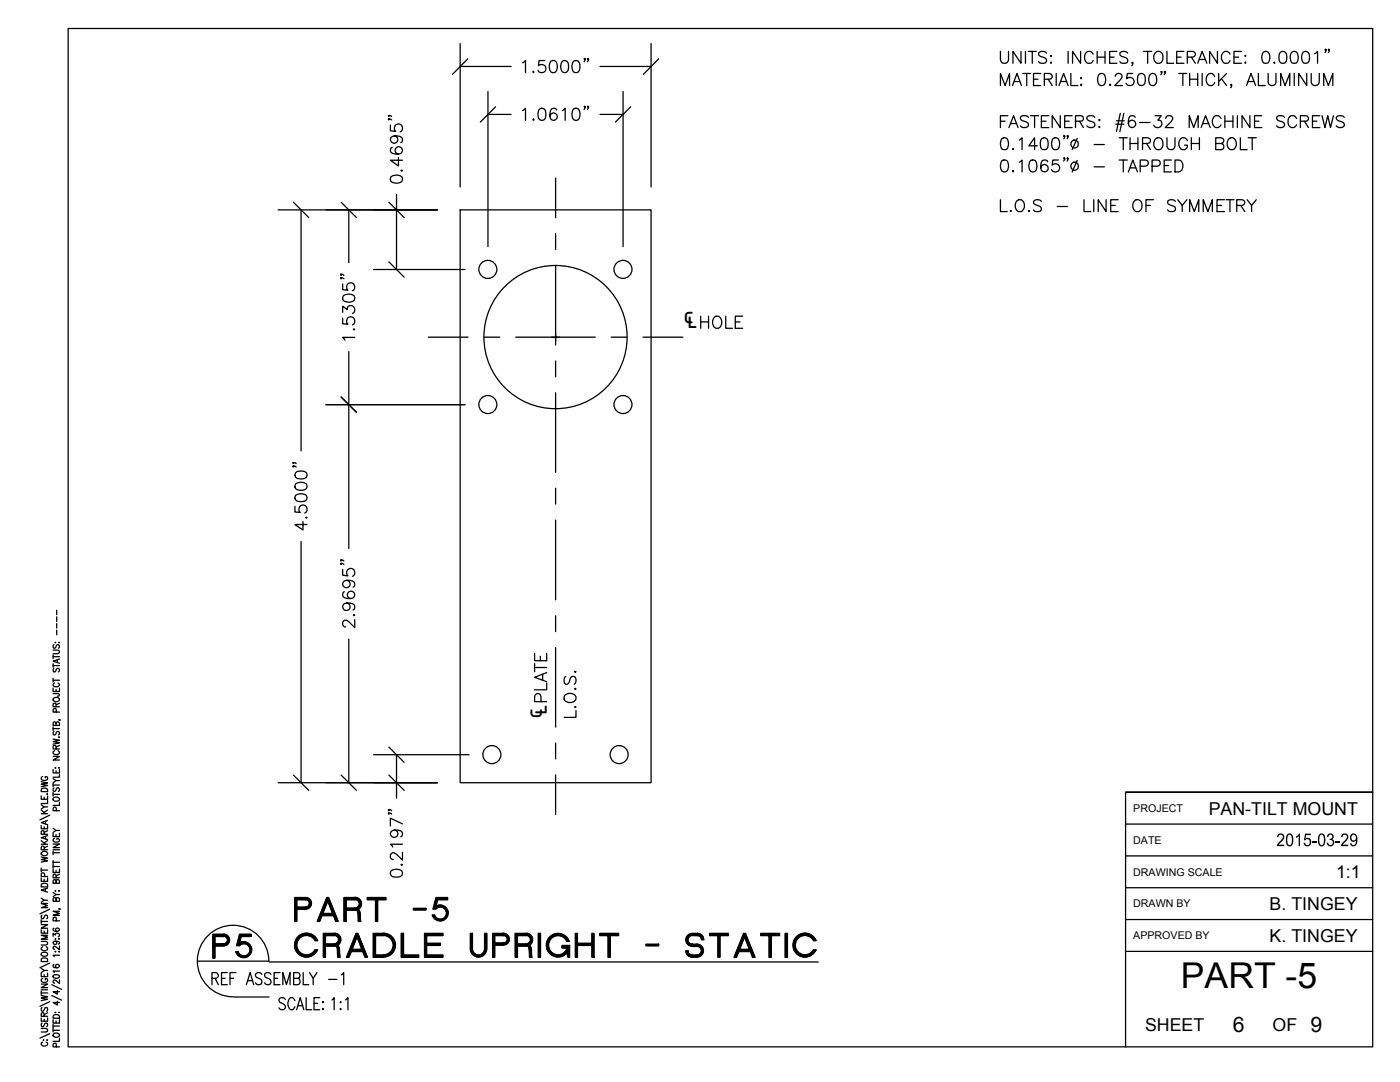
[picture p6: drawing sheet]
<svg xmlns="http://www.w3.org/2000/svg" width="279mm" height="216mm" viewBox="0 0 279 216" stroke-linecap="round" stroke-linejoin="round" font-family="sans-serif">
<defs><g id="words">
<text font-size="7.1" x="235.7" y="197.1">PART -5</text>
<g font-size="5.9">
<text x="136.3" y="65.5">℄</text>
<text x="109.1" y="143.5" transform="rotate(-90 109.1 143.5)">℄</text>
</g>
<g font-size="4.3">
<text x="246" y="206">6</text>
<text x="261.5" y="206">9</text>
</g>
<g font-size="3.5">
<text x="241.2" y="162.5">PAN-TILT MOUNT</text>
<text x="266.6" y="175.2">1:1</text>
<text x="253.4" y="181.6">B. TINGEY</text>
<text x="253.4" y="187.9">K. TINGEY</text>
<text x="228.5" y="205.7">SHEET</text>
<text x="254" y="205.7">OF</text>
</g>
<g font-size="2.1">
<text x="226.2" y="162">PROJECT</text>
<text x="226.2" y="168.4">DATE</text>
<text x="226.2" y="174.7">DRAWING SCALE</text>
<text x="226.2" y="181.1">DRAWN BY</text>
<text x="226.2" y="187.4">APPROVED BY</text>
</g>
</g></defs>
<g fill="none" stroke="#000" stroke-width=".25">
<path d="M13.6 5.7h260.4v203.2h-260.4zM91.8 8.7v28.6M91.8 13.3h10.2M93.4 11.7l-3.1 3.1M97.4 18.3v30.9M104.3 12.5l.6-.4v2.4M106.4 14.2l.2 .2-.2 .1zM108.7 12.1h-1.1l-.1 1a.84 .84 0 0 1 1.2-.1 .84 .84 0 0 1-.1 1.3 .84 .84 0 0 1-1.2-.3M110 12.2a.75 .75 0 0 1 1.1 .3 1.91 1.91 0 0 1-.2 1.9 .75 .75 0 0 1-1.2-.4 1.91 1.91 0 0 1 .3-1.8zM112.2 12.2a.77 .77 0 0 1 1.2 .3 2.09 2.09 0 0 1-.3 1.9 .72 .72 0 0 1-1.1-.4 1.91 1.91 0 0 1 .2-1.8zM114.5 12.2a.75 .75 0 0 1 1.1 .3 1.91 1.91 0 0 1-.2 1.9 .75 .75 0 0 1-1.1-.4 1.91 1.91 0 0 1 .2-1.8zM116.8 11.7l-.2 .2v-.2h.2l-.2 .6"/>
<path d="M117.4 11.7l-.1 .2-.1-.2h.2l-.2 .6M119.7 13.3h10.2M124.3 18.3v30.9M129.9 8.7v28.6M131.5 11.7l-3.1 3.1M199.7 10.3v1.7a.81 .81 0 0 0 .8 .6 .81 .81 0 0 0 .8-.6v-1.7M199.7 17.1v-2.4l.9 2.4 .9-2.4v2.4M202.1 17.1l.9-2.4 .8 2.4M202.4 16.3h1.1M203.8 10.3v2.3l-1.6-2.3v2.3M204.1 14.7h1.6M204.7 10.3v2.3"/>
<path d="M204.9 14.7v2.4M205.2 10.3h1.6M206 10.3v2.3M206.3 15.8h.9M207.7 14.7h-1.4v2.4h1.4M208.4 15.8h1a.59 .59 0 0 0 .6-.7l-.2-.3-.4-.1h-1v2.4M208.8 10.6a.88 .88 0 0 0-.8-.4 .88 .88 0 0 0-.7 .6l.1 .3 .3 .2 .7 .2a.58 .58 0 0 1 .4 .6 .58 .58 0 0 1-.5 .5l-.8-.1-.2-.2M209.2 15.8l.8 1.3M209.6 11.1h.3l-.1 .2zM209.6 12.5l.2-.1 .1 .1zM210.8 14.7v2.4M211.3 17.1l1-2.4 .9 2.4"/>
<path d="M211.7 16.3h1.1M213.2 10.3v2.3M213.7 14.7v2.4h1.4M215.7 10.3v2.3l-1.6-2.3v2.3M215.7 15.6l.1-.1 .1 .1-.1 .1zM215.7 16.9l.1-.1 .1 .1-.1 .2zM218.2 10.8a.87 .87 0 0 0-1-.5 .87 .87 0 0 0-.7 .8 1.06 1.06 0 0 0 .2 1.2 1.06 1.06 0 0 0 1.1 .2l.4-.4M219 10.3v2.3M219 11.4h1.5M219.4 14.8a.75 .75 0 0 1 1.1 .3 1.91 1.91 0 0 1-.2 1.8 .75 .75 0 0 1-1.1-.3 1.94 1.94 0 0 1 .2-1.8zM220.5 10.3v2.3M221.5 11.4h.8"/>
<path d="M221.5 16.8l.2 .1-.2 .2zM222.6 15.3l.2-.5 .7-.1a.62 .62 0 0 1 .3 .9l-1.3 1.5h1.5M222.9 10.3h-1.4v2.3h1.4M225.1 10.6a.88 .88 0 0 0-.9-.4 .88 .88 0 0 0-.7 .6l.1 .3 .3 .2 .7 .2a.58 .58 0 0 1 .5 .6 .58 .58 0 0 1-.6 .5l-.8-.1-.2-.2M226.1 12.5h-.2l.1-.1 .1 .1-.2 .6M226.1 14.7h-1.1l-.2 1a.85 .85 0 0 1 1.3 0 .85 .85 0 0 1-.2 1.3 .85 .85 0 0 1-1.2-.4M227.3 14.8a.77 .77 0 0 1 1.2 .3 2.09 2.09 0 0 1-.3 1.8 .77 .77 0 0 1-1.1-.3 2.14 2.14 0 0 1 .2-1.8zM228.2 10.3h1.6M229 10.3v2.3M229.6 14.8a.75 .75 0 0 1 1.1 .3 1.91 1.91 0 0 1-.2 1.8 .75 .75 0 0 1-1.1-.3 1.94 1.94 0 0 1 .2-1.8zM230.5 10.6a.87 .87 0 0 1 1-.3 .87 .87 0 0 1 .6 .8 1.06 1.06 0 0 1-.2 1.2 1.06 1.06 0 0 1-1.2 .2 1.45 1.45 0 0 1-.2-1.9zM231.9 14.3l-.2 .1v-.1h.2l-.2 .6"/>
<path d="M232.6 14.3l-.2 .1-.1-.1h.3l-.3 .6M232.9 10.3v2.3h1.3M234.8 11.4h.9M235.3 14.7h1.6M236.1 14.7v2.4M236.3 10.3h-1.5v2.3h1.5M237 11.4h1a.65 .65 0 0 0 .6-.7l-.2-.3-.4-.1h-1v2.3M237.4 15.8h1.6M237.4 14.7v2.4M237.8 11.4l.8 1.2M239 12.6l.9-2.3 .9 2.3M239 14.7v2.4"/>
<path d="M239.4 11.9h1.1M239.9 14.7v2.4M242.4 15.3a.87 .87 0 0 0-1-.6 .87 .87 0 0 0-.7 .9 1.03 1.03 0 0 0 .2 1.1 1.03 1.03 0 0 0 1.2 .2l.3-.4M243 10.3v2.3l-1.6-2.3v2.3M243.2 14.7v2.4M243.8 15.7l1 1.4M244.8 14.7l-1.6 1.6M245.5 10.8a.87 .87 0 0 0-1-.5 .87 .87 0 0 0-.7 .8 1.08 1.08 0 0 0 .2 1.2 1.08 1.08 0 0 0 1.1 .2l.4-.4M245.8 16.9l-.1 .2-.1-.2 .1-.1 .1 .1-.2 .6M246.3 11.4h.9M247.7 10.3h-1.4v2.3h1.4M248.4 11.1h.2v.2z"/>
<path d="M248.4 12.5l.2-.1v.1zM248.8 17.1l.9-2.4 .9 2.4M249.1 16.3h1.1M251.1 14.7v2.4h1.4M252.2 10.4a.75 .75 0 0 1 1.1 .3 1.94 1.94 0 0 1-.2 1.8 .83 .83 0 0 1-1.2-.3 1.91 1.91 0 0 1 .3-1.8zM253.1 14.7v1.7a.79 .79 0 0 0 .8 .7 .79 .79 0 0 0 .7-.7v-1.7M254.3 12.4l.1 .1-.1 .1zM255.6 10.4a.77 .77 0 0 1 1.1 .3 2.14 2.14 0 0 1-.2 1.8 .85 .85 0 0 1-1.2-.3 2.09 2.09 0 0 1 .3-1.8zM255.6 17.1v-2.4l.9 2.4 .9-2.4v2.4M257.8 10.4a.75 .75 0 0 1 1.2 .3 1.94 1.94 0 0 1-.2 1.8 .83 .83 0 0 1-1.2-.3 1.91 1.91 0 0 1 .2-1.8zM258.3 14.7v2.4M260.1 10.4a.77 .77 0 0 1 1.2 .3 2.14 2.14 0 0 1-.3 1.8 .8 .8 0 0 1-1.1-.3 1.91 1.91 0 0 1 .2-1.8z"/>
<path d="M260.8 14.7v2.4l-1.6-2.4v2.4M261.7 14.7v1.7a.81 .81 0 0 0 .8 .7 .81 .81 0 0 0 .8-.7v-1.7M262.4 10.7l.5-.4v2.3M264.2 17.1v-2.4l.9 2.4 .9-2.4v2.4M264.6 9.9l-.1 .1-.1-.1 .1-.1 .1 .1-.2 .6M265.3 9.9l-.1 .1-.1-.1 .1-.1 .1 .1-.2 .6M77.6 23.7l.1 .1-.1 .1v-.2l.6 .2M77.6 23l.1 .1-.1 .2v-.3l.6 .3M77.9 24.9v1.2l1.1 .1a.84 .84 0 0 1-.1-1.2 .84 .84 0 0 1 1.3 .1 .84 .84 0 0 1-.3 1.2M78 35.3a1.86 1.86 0 0 1 2.2 0 .75 .75 0 0 1-.3 1.1 1.94 1.94 0 0 1-1.9-.2l-.1-.3zM78.3 29.4a.66 .66 0 0 0-.3 1 1.86 1.86 0 0 0 2.2 0 .74 .74 0 0 0-.3-1.1 .74 .74 0 0 0-1.1 .5 .74 .74 0 0 0 .7 .9M78.7 27.1a.74 .74 0 0 1 .7 1 .74 .74 0 0 1-1.1 .3 .74 .74 0 0 1 0-1.2 2.04 2.04 0 0 1 1.9 .2 .67 .67 0 0 1-.2 1.1"/>
<path d="M79.1 38.8v15M79.5 31.4v1.7l-1.6-1.1h2.4M80.2 33.9l.1 .2h-.1h-.1zM97.4 22.8h4.6M98.9 21.3l-3 3.1M104.3 22.1l.6-.5v2.4M106.4 23.8l.2 .1-.2 .1zM107.7 21.7a.77 .77 0 0 1 1.2 .4 2.09 2.09 0 0 1-.3 1.8 .77 .77 0 0 1-1.1-.3 2.14 2.14 0 0 1 .2-1.9zM110.9 35.5v7.9M111.1 21.9a.69 .69 0 0 0-1-.2 1.86 1.86 0 0 0 0 2.2 .74 .74 0 0 0 1.1-.3 .74 .74 0 0 0-.5-1.1 .74 .74 0 0 0-1 .7M112.2 22.1l.6-.5v2.4M114.5 21.7a.75 .75 0 0 1 1.1 .4 1.91 1.91 0 0 1-.2 1.8 .75 .75 0 0 1-1.1-.3 1.94 1.94 0 0 1 .2-1.9z"/>
<path d="M116.8 21.3l-.2 .1v-.1h.2l-.2 .6M117.4 21.3l-.1 .1-.1-.1h.2l-.2 .6M119.7 22.8h4.6M125.9 21.3l-3.1 3.1M199.7 39.8v2.4h1.3M199.7 24.2h.9M200 27.6a.75 .75 0 0 1 1.1 .4 1.94 1.94 0 0 1-.2 1.8 .83 .83 0 0 1-1.1-.4 1.91 1.91 0 0 1 .2-1.8zM200 32a.83 .83 0 0 1 1.1 .4 1.91 1.91 0 0 1-.2 1.8 .75 .75 0 0 1-1.1-.4 1.94 1.94 0 0 1 .2-1.8zM201.1 23.1h-1.4v2.4M201.4 25.5l.9-2.4 .9 2.4M201.7 24.7h1.1M202.2 29.6l.1 .2-.1 .1z"/>
<path d="M202.2 34.1l.1 .1-.1 .1zM203.4 28l.6-.5v2.4M203.4 32.4l.6-.5v2.4M205.2 23.4a.91 .91 0 0 0-1.6 .2l.5 .5a1.24 1.24 0 0 1 1.1 .7v.3a1.08 1.08 0 0 1-1.6 0M205.7 32a.83 .83 0 0 1 1.1 .4 1.91 1.91 0 0 1-.2 1.8 .75 .75 0 0 1-1.1-.4 1.94 1.94 0 0 1 .2-1.8zM205.7 23.1h1.6M206.5 23.1v2.4M207 29.1h-1.7l1.2-1.6v2.4M207.8 24.2h1M208 27.6a.77 .77 0 0 1 1.1 .4 2.14 2.14 0 0 1-.3 1.8 .85 .85 0 0 1-1.1-.4 2.09 2.09 0 0 1 .3-1.8zM209.1 32.3a.71 .71 0 0 0-.7-.4 .71 .71 0 0 0-.6 .5 1.69 1.69 0 0 0 .2 1.8 .74 .74 0 0 0 1.1-.4 .74 .74 0 0 0-.5-1 .74 .74 0 0 0-.9 .7M209.3 23.1h-1.5v2.4h1.5"/>
<path d="M210.2 27.6a.75 .75 0 0 1 1.1 .4 1.94 1.94 0 0 1-.2 1.8 .83 .83 0 0 1-1.1-.4 1.91 1.91 0 0 1 .2-1.8zM211.2 31.9h-1.1l-.1 1a.85 .85 0 0 1 1.3 0 .85 .85 0 0 1-.2 1.3 .85 .85 0 0 1-1.2-.4M211.6 23.1v2.4l-1.6-2.4v2.4M212.5 27.1l-.1 .2-.1-.2 .1-.1 .1 .1-.2 .6M212.5 31.6h-.2l.1-.1 .1 .1-.2 .5M212.5 24.2h.9M213.2 27.1l-.2 .2v-.2v-.1l.2 .1-.2 .6M213.2 31.6h-.2v-.1l.2 .1-.2 .5M214 23.1h-1.5v2.4h1.5M214.6 24.2l1.4-.1a.59 .59 0 0 0 0-.9l-1.4-.1v2.4M215 27.6l-1 2.3M215 32l-1 2.3"/>
<path d="M215.4 24.2l.8 1.3M216.3 39.8v2.4h1.4M218.3 39.8v2.4M218.4 28.8h2M218.4 33.3h2M218.5 23.4a.92 .92 0 0 0-1.6 .2 1.24 1.24 0 0 0 1.1 .7 .58 .58 0 0 1 .5 .4 .58 .58 0 0 1-.2 .6 1.13 1.13 0 0 1-1.4-.2M219.3 25.3h.2l-.1 .2zM219.4 23.8l.1 .2-.1 .1zM220.7 39.8v2.4l-1.5-2.4v2.4M222.7 24.8h1.6M222.8 24.1h1.6M223.2 39.8h-1.5v2.4h1.5"/>
<path d="M223.4 27.5h1.6M223.4 31.9h1.6M223.6 22.6l-.8 3.7M224.2 27.5v2.4M224.2 31.9v2.4M224.3 22.6l-.8 3.7M225.2 34.3l.9-2.4 .9 2.4M225.5 27.5v2.4M225.5 28.6h1.6M225.5 33.5h1.2M226.5 23.4a.68 .68 0 0 0-.6-.3 .68 .68 0 0 0-.6 .4 1.69 1.69 0 0 0 .2 1.8 .74 .74 0 0 0 1.1-.3 .74 .74 0 0 0-.5-1 .74 .74 0 0 0-.9 .7M227.1 27.5v2.4"/>
<path d="M227.4 24.4h2.1M227.6 33.2h1a.63 .63 0 0 0 .6-.5 .63 .63 0 0 0-.3-.7l-1.3-.1v2.4M228 28.6l1.4-.1a.56 .56 0 0 0 0-.9l-1.4-.1v2.4M228.8 28.6l.8 1.3M229.9 33.2h1.1a.62 .62 0 0 0 .6-.7 .62 .62 0 0 0-.6-.6h-1.1v2.4M230.2 39.8h-1.5v2.4M230.5 23.1h1.2l-.6 .9a.79 .79 0 0 1 .7 1.1 .79 .79 0 0 1-1.3 .2l-.2-.3M230.5 27.8a.87 .87 0 0 1 1-.3 .87 .87 0 0 1 .6 .9 1.04 1.04 0 0 1-.2 1.1 1.04 1.04 0 0 1-1.2 .3 1.45 1.45 0 0 1-.2-2zM232.3 33h.9M232.7 23.6l.1-.3a.81 .81 0 0 1 1-.1 .52 .52 0 0 1 .1 .8l-1.3 1.5h1.6M232.9 27.5v1.7a.81 .81 0 0 0 .8 .7 .81 .81 0 0 0 .8-.7v-1.7M233.8 31.9h-1.5v2.4h1.5"/>
<path d="M234.5 31.9a1.28 1.28 0 0 1 1.4 .6 1.28 1.28 0 0 1 0 1.5l-.6 .3h-.8zM235 39.8l.9 1.2v1.2M236.9 39.8l-1 1.2M237 28.1a.87 .87 0 0 0-1-.6 .87 .87 0 0 0-.7 .9 1.07 1.07 0 0 0 .2 1.1 1.07 1.07 0 0 0 1.1 .3l.3-.3 .1-.5h-.6M237.3 25.5v-2.4l.9 2.4 .9-2.4v2.4M237.8 28.6h1.6M237.8 27.5v2.4M239.4 27.5v2.4M239.7 25.5l.9-2.4 .9 2.4M240 24.7h1.2M242.6 28.6l1.4-.1a.56 .56 0 0 0 0-.9l-1.4-.1v2.4h1.1a.61 .61 0 0 0 .6-.7 .61 .61 0 0 0-.6-.6M243.7 23.6a.9 .9 0 0 0-1-.5 .9 .9 0 0 0-.8 .9 1.04 1.04 0 0 0 .3 1.1 1.04 1.04 0 0 0 1.1 .2l.4-.4"/>
<path d="M244.4 39.8h-1.5v2.4h1.5M244.4 24.2h1.7M244.4 23.1v2.4M244.7 39.8h1.6M245.1 27.8a.89 .89 0 0 1 1.1-.3 .89 .89 0 0 1 .5 .9 1.07 1.07 0 0 1-.2 1.1 1.07 1.07 0 0 1-1.1 .3 1.51 1.51 0 0 1-.3-2zM245.5 39.8v2.4M246.1 23.1v2.4M246.9 23.1v2.4M247.5 27.5v2.4h1.4M248.9 39.8l.9 1.2v1.2M249.1 27.5h1.6M249.4 23.1v2.4l-1.5-2.4v2.4"/>
<path d="M249.9 27.5v2.4M250.4 24.2h.9M250.7 39.8l-.9 1.2M251.8 23.1h-1.4v2.4h1.4M256.3 23.4a.88 .88 0 0 0-.8-.4 .88 .88 0 0 0-.7 .6l.2 .4 .9 .3a.59 .59 0 0 1 .4 .8 1.02 1.02 0 0 1-1.5 0M258.8 23.6a.87 .87 0 0 0-1-.5 .87 .87 0 0 0-.7 .9 1.03 1.03 0 0 0 .2 1.1 1.03 1.03 0 0 0 1.1 .2l.4-.4M259.5 24.2h1.1a.59 .59 0 0 0 .5-.7l-.2-.3-1.4-.1v2.4M260.3 24.2l.8 1.3M261.9 24.2h.9M263.4 23.1h-1.5v2.4h1.5M263.8 23.1l.6 2.4 .6-2.4 .5 2.4 .6-2.4M268.3 23.4a.92 .92 0 0 0-1.6 .2 1.24 1.24 0 0 0 1.1 .7 .56 .56 0 0 1 .5 .5 .56 .56 0 0 1-.3 .5 1.08 1.08 0 0 1-1.3-.2"/>
<path d="M55.5 41.9h31.8M58.6 40.4l3 3M60.1 41.9v48.1M68 55.4l.2 .1-.2 .1v-.2l.6 .2M68 54.7l.2 .1-.2 .2v-.3h.3l.3 .3M68.1 40.4l3 3M68.4 56.7v1.1l1 .1a.84 .84 0 0 1 0-1.2 .84 .84 0 0 1 1.2 .1 .84 .84 0 0 1-.3 1.2M68.5 59a1.86 1.86 0 0 1 2.2 0 .75 .75 0 0 1-.4 1.2 1.94 1.94 0 0 1-1.8-.2l-.1-.4zM69.6 41.9v10.5M74.6 53.8h18.2M77.6 52.3l3.1 3M77.6 40.4l3.1 3"/>
<path d="M91.8 41.9h38.1v114.3h-38.1zM110.9 46.6v3.2M110.9 53v15.8M201.6 42.1l.1-.1 .1 .1zM202.8 40.2a.89 .89 0 0 1 1-.3 .89 .89 0 0 1 .6 .8 1.08 1.08 0 0 1-.2 1.2 1.08 1.08 0 0 1-1.1 .2 1.51 1.51 0 0 1-.3-1.9zM205.3 42l.2 .1-.2 .1zM207.8 40.2a.88 .88 0 0 0-.8-.4 .88 .88 0 0 0-.7 .6l.2 .3 .9 .4a.58 .58 0 0 1 .4 .4 .58 .58 0 0 1-.2 .6 1.13 1.13 0 0 1-1.3-.2M211 41.2h2M221.7 41h.9M226.3 40.2l.2-.2a.91 .91 0 0 1 1.4 .7 1.06 1.06 0 0 1-.2 1.2 1.06 1.06 0 0 1-1.2 .2 1.45 1.45 0 0 1-.2-1.9zM228.7 41h.9M234.6 40.2a.88 .88 0 0 0-.9-.4 .88 .88 0 0 0-.7 .6l.1 .3 .3 .2 1 .3a.59 .59 0 0 1 0 .9 1.13 1.13 0 0 1-1.4-.2"/>
<path d="M237.4 42.2v-2.4l1 2.4 .8-2.4v2.4M240.1 42.2v-2.4l1 2.4 .8-2.4v2.4M242.9 41h.9M246.8 41h1.1a.65 .65 0 0 0 .5-.7l-.2-.3-.3-.2h-1.1v2.4M247.6 41l.8 1.2M68.1 79.2l3 3.1M68.4 63.5v1.1l1 .1a.85 .85 0 0 1 0-1.3 .85 .85 0 0 1 1.3 .2 .85 .85 0 0 1-.4 1.2M68.4 62.3v-1.2l.9 .7a.79 .79 0 0 1 1.1-.8 .79 .79 0 0 1 .3 1.3l-.4 .2M69.6 70.2v39.2M70.5 65.7h.3l-.1 .1zM70.8 67.3h-2.4l.4 .6M85.5 67.3h7.9"/>
<path d="M96.6 67.3h3.2M102.9 67.3h15.9M110.9 72v3.2M110.9 78.4v15.8M122 67.3h3.2M128.3 67.3h8M139.8 63.1v2.4M139.8 64.2h1.6M141.4 63.1v2.4M142.4 63.5l.5-.4a1.16 1.16 0 0 1 1.1 .6 1.16 1.16 0 0 1-.1 1.2 .87 .87 0 0 1-1 .6 .87 .87 0 0 1-.7-.9v-.6zM144.8 63.1v2.4h1.4M146.7 64.2h1"/>
<path d="M148.2 63.1h-1.5v2.4h1.5M58.5 93l.1 .1-.1 .1v-.2l.6 .2M58.5 92.3l.1 .1-.1 .1v-.2l.6 .2M59 98.9a1.86 1.86 0 0 1 2.1 0 .77 .77 0 0 1-.3 1.1 2.14 2.14 0 0 1-1.8-.2l-.1-.4zM59 96.6a1.86 1.86 0 0 1 2.1 0 .75 .75 0 0 1-.3 1.1 1.94 1.94 0 0 1-1.8-.2l-.1-.3zM59 94.3a1.86 1.86 0 0 1 2.1 0 .77 .77 0 0 1-.3 1.2 2.14 2.14 0 0 1-1.8-.3l-.1-.3zM65 80.7h27.8M110.9 97.4v3.2M58.9 101v1.2h1a.85 .85 0 0 1 0-1.2 .85 .85 0 0 1 1.3 .1 .85 .85 0 0 1-.4 1.3M60.1 108v48.2M60.5 104.1v1.7l-1.6-1.1h2.4M61 103.3h.3l-.2 .1z"/>
<path d="M68 112.4l.2 .1-.2 .1v-.2l.6 .2M68 111.7l.2 .1-.2 .1v-.2l.6 .2M68.4 113.6v1.2l1 .1a.84 .84 0 0 1 0-1.3 .84 .84 0 0 1 1.2 .2 .84 .84 0 0 1-.3 1.2M68.7 118.1a.69 .69 0 0 0-.2 1 1.86 1.86 0 0 0 2.2 0 .74 .74 0 0 0-.4-1.1 .74 .74 0 0 0-1 .5 .74 .74 0 0 0 .7 .9M69.2 115.8a.74 .74 0 0 1 .6 1 .74 .74 0 0 1-1.1 .3 .74 .74 0 0 1 0-1.2 2.11 2.11 0 0 1 2 .2 .67 .67 0 0 1-.2 1.1M110.9 103.8v15.9M10.6 138.4h1.1l.2 .3-.5 .2M10.6 137.3v.7h1.3v-.7M10.6 129.7h.9l.4 .3-.1 .3-.3 .1h-.9M10.6 130.7v.7M10.6 132.4v.8M10.6 135.4v.7"/>
<path d="M10.6 135.7h1.3M10.6 132.8h1.3M10.6 131h1.3M10.6 139.4a.72 .72 0 0 1 1.3 .3 .67 .67 0 0 1-.7 .3 .67 .67 0 0 1-.6-.5zM10.8 133.4l-.2 .2 .2 .5 .2-.1 .4-.6a.32 .32 0 0 1 .5 .2l-.2 .5M10.8 128.6l-.2 .3 .2 .4h.3l.3-.6a.37 .37 0 0 1 .5 .2 .37 .37 0 0 1-.2 .4M10.9 136.3a.39 .39 0 0 0-.3 .5 .39 .39 0 0 0 .5 .2h.3a.4 .4 0 0 0 .5-.2 .4 .4 0 0 0-.3-.5M11.1 128.2v.1zM11.2 137.6v.4M11.3 121.8v.9M11.3 123.1v.9M11.3 124.4v.9"/>
<path d="M11.3 125.7v1M11.4 131.7v.5M11.7 128.2h.2zM11.9 131.5l-1.3 .4 1.3 .4M69.2 120.3a.74 .74 0 0 1 .6 1 .74 .74 0 0 1-1.1 .3 .74 .74 0 0 1 0-1.1 2.11 2.11 0 0 1 2 .2 .72 .72 0 0 1-.2 1M69.6 127.5v28.7M70.7 122.6l.1 .1-.1 .1-.2-.1zM70.8 123.6v1.6l-1.1-1.1a.74 .74 0 0 0-1.2-.1l-.1 .6 .1 .3 .5 .2M106.7 130.4v1.4h2.4v-1.4M106.7 133.2h2.4M106.7 132.4v1.6M107.8 131v.8"/>
<path d="M108.3 134.5v1.2M109.1 136.3v1.3h-2.4M109.1 134.2l-2.4 .9 2.4 .9M110.9 122.9v3.1M110.9 129.2v15.9M112.7 138.8a1.4 1.4 0 0 1 2.2 .2 1.13 1.13 0 0 1-.5 1.1 1.13 1.13 0 0 1-1.3 0l-.2-.1a.86 .86 0 0 1-.2-1.2zM112.9 135a.88 .88 0 0 0-.4 .8 .88 .88 0 0 0 .6 .7l.5-.4 .2-.7a.59 .59 0 0 1 .8-.4 1.02 1.02 0 0 1 0 1.5M114.7 134h.2l-.1 .2zM114.8 137.3l.1 .2-.1 .1zM8.2 158.8v.7h1.3v-.7M8.2 156l1.3 .2-1.3 .3 1.3 .2-1.3 .3M8.3 157.5a.7 .7 0 0 1 .8-.2 .7 .7 0 0 1 .4 .7h-1.3z"/>
<path d="M8.5 155a.39 .39 0 0 0-.3 .4 .39 .39 0 0 0 .5 .3h.3a.39 .39 0 0 0 .5-.4 .39 .39 0 0 0-.5-.3v.2M8.8 159.1v.4M9.4 158.4h.1zM9.5 159.7v.6h-1.3M10.6 153.6v.6h1.3v-.6M10.6 150.9h1.3l-1.3 .8h1.3M10.6 147.5l1.3 .2-1.3 .3 1.3 .2-1.3 .3M10.6 145v.8M10.6 156.3v.7M10.6 158.1v.7M10.6 158.5h1.3M10.6 156.6h1.3"/>
<path d="M10.6 155.4l.6 .4M10.6 145.4h1.3M10.8 159.1a.68 .68 0 0 1 1.1 .5 .81 .81 0 0 1-1.3 0zM10.8 157.2l-.2 .3 .2 .4 .3-.1 .3-.6a.37 .37 0 0 1 .5 .2 .37 .37 0 0 1-.2 .5M10.8 145.9l-.2 .3 .2 .5 .2-.1 .2-.5 .5-.2a.4 .4 0 0 1 .2 .4 .4 .4 0 0 1-.2 .4M10.9 149.8a.41 .41 0 0 0-.3 .5 .41 .41 0 0 0 .5 .3h.3a.42 .42 0 0 0 .5-.3 .42 .42 0 0 0-.3-.5M11.1 153.1v.2zM11.2 149.5l-.1-.7h-.5v.7h1.3M11.2 144.3l.2-.3 .3 .1 .2 .2v.5h-1.3v-.6l.2-.2 .3 .2 .1 .6M11.2 141l-.1-.6h-.5v.6h1.3M11.2 153.8v.4M11.2 142.1l-.1-.7h-.3l-.2 .1v.6h1.3"/>
<path d="M11.7 147.1h.2zM11.8 153.1v.2zM11.8 143.6l.3 .1M11.9 155.8h-.7l-.6 .4M11.9 154.5v.6h-1.3M11.9 148.7l-.7 .4M11.9 140.3l-.7 .3M55.5 156.2h31.8M58.6 154.7l3 3M68.1 154.7l3 3M74.6 150.6h19M77.6 149.1l3.1 3"/>
<path d="M77.6 154.7l3.1 3M79.1 150.6v8.7M108 140v-1a.64 .64 0 0 0-.7-.6 .64 .64 0 0 0-.6 .6v1h2.4M110.9 148.3v3.1M110.9 154.6v7.9M114.7 141.1h.2l-.1 .1zM114.9 141.8v1.3h-2.3M224.6 158.1h49.4h-49.4v50.8M8.2 175.2v.7h1.3v-.7M8.2 171l1.3 .3-1.3 .2 1.3 .3-1.3 .2M8.2 164.7v.7h1.3v-.7M8.2 173.2v.8"/>
<path d="M8.2 179.2l.6 .4M8.2 173.6h1.3M8.2 168.5h1.3M8.2 167.7l.9 .8M8.2 162.4h1.3M8.2 161.6l.9 .8M8.2 160.6l.6 .4M8.3 176.4a.83 .83 0 0 1 1.2 .2v.4h-1.3zM8.3 170.1a.65 .65 0 0 1 .7-.3 .65 .65 0 0 1 .5 .7 .7 .7 0 0 1-.8 .3 .7 .7 0 0 1-.5-.6zM8.8 169.6v-.7h-.5l-.1 .7h1.3M8.8 166.5v-.7h-.5l-.1 .7h1.3M8.8 165v.4"/>
<path d="M8.8 175.4v.5M8.9 174.9l-.1-.6h-.5l-.1 .6h1.3M9.1 163.9v.5M9.1 166.9v.5M9.1 177.3v.6M9.5 179.6h-.7l-.6 .4M9.5 177.2l-1.3 .4 1.3 .4M9.5 166.7l-1.3 .4 1.3 .4M9.5 163.7l-1.3 .4 1.3 .5M9.5 161h-.7l-.6 .4M9.5 168.8l-.7 .4M9.5 167.7l-.7 .5"/>
<path d="M9.5 165.7l-.7 .4M9.5 161.6l-.7 .5M9.9 162.7l-1.9 .9M10.6 173.4v.7h1.3v-.7M10.6 168.4h1.3l-1.3 .7h1.3M10.6 166.3v.6h1.3v-.6M10.6 169.8v.7M10.6 171.7v.7M10.6 172.5v.7M10.6 178.1l.6 .4M10.6 172.9h1.3M10.6 172.1h1.3"/>
<path d="M10.6 170.2h1.3M10.6 169.6h1.3M10.6 165.3l.6 .4M10.9 167.3a.39 .39 0 0 0-.3 .4 .39 .39 0 0 0 .5 .3h.3a.4 .4 0 0 0 .5-.3 .4 .4 0 0 0-.5-.4v.2M11 177.8h.1M11.2 179.4l.2-.3 .3 .1 .2 .2v.4h-1.3v-.6h.5l.1 .6M11.2 175.8l.2-.3 .3 .1 .2 .2v.4h-1.3v-.6h.5l.1 .6M11.2 175.1l-.1-.6h-.5v.6h1.3M11.2 166.5v.4M11.2 173.7v.4M11.2 161.8l-.1-.7h-.3l-.2 .1v.6h1.3M11.7 177.8h.2z"/>
<path d="M11.9 178.5h-.7l-.6 .4M11.9 165.7h-.7l-.6 .4M11.9 160.1v.6h-1.3M11.9 174.4l-.7 .4M60.9 179.1h.2zM60.9 179.1h-2.1v4.8h.4v-2.4h1.7M60.9 179.3h.2zM61 179.3h-1.9v1.9h1.9M61 179.4h-1.9v1.7h1.9M61 179.5h-1.8v1.6h1.8M61 179.5h-1.8v1.5h1.8M61.1 179.6h-.2"/>
<path d="M61.1 179.5a.78 .78 0 0 1 .7 .8 .78 .78 0 0 1-.9 .7M61.1 179.3a.91 .91 0 0 1 .8 1 .91 .91 0 0 1-1 .9M61.1 179.4a.87 .87 0 0 1 .8 .9 .87 .87 0 0 1-1 .8M61.1 179.5a.74 .74 0 0 1 .6 .8 .74 .74 0 0 1-.8 .7M61.1 179.4h-.2M61.1 179.3h-2.1v4.4l.1-2.5 1.8 .1a1.04 1.04 0 0 0 1.1-1.1 1.04 1.04 0 0 0-1.1-1h-2v4.5h.2v-2.4h1.8M61.1 179.1a1.16 1.16 0 0 1 1.1 1.3 1.16 1.16 0 0 1-1.3 1M61.1 179.3a.99 .99 0 0 1 .9 1.1 .99 .99 0 0 1-1.1 .8M61.1 179.1a1.12 1.12 0 0 1 1 1.3 1.12 1.12 0 0 1-1.2 1h-1.7v2.4h-.3v-4.6h2M65.2 179.1h.4l1.9 4.8h-.5l-.4-1.2h-2.3l-.5 1.2h-.5zM65.3 179.2h.2l2 4.6h-.4l-.5-1.2h-2.4l-.4 1.2h-.4zM65.3 179.2h.2l1.8 4.5h-.2l-.4-1.1h-2.6l-.4 1.1h-.2z"/>
<path d="M65.3 179.3h.2l1.7 4.4h-.1l-.4-1.2h-2.6l-.4 1.2h-.1zM65.4 179.3l1.3 3.2h-2.6zM65.4 179.5l1.2 2.9h-2.3zM65.4 179.7l1.1 2.6h-2.2zM65.4 179.8l1 2.5h-2zM70.7 179.2h.2M70.8 179a1.29 1.29 0 0 1 1.3 .9 1.29 1.29 0 0 1-.6 1.5l.4 .8M70.8 179.4a.91 .91 0 0 1 1 .9 .91 .91 0 0 1-1 .9M70.8 179.1h-2.2v4.8h.5v-2.3h1.7M70.8 179.2a1.16 1.16 0 0 1 1.2 .9 1.16 1.16 0 0 1-.7 1.3l.2 .2 .2 .6M70.8 179.3h-2v4.4l.1-2.2h1.9M70.8 179.5h-1.7v1.7h1.7"/>
<path d="M70.8 179.5h-1.8v1.7h1.8M70.8 179.4h-1.8v1.9h1.8M70.8 179.3a1.09 1.09 0 0 1 1.1 1 1.09 1.09 0 0 1-.9 1.2M70.8 179.3a.97 .97 0 0 1 1 1 .97 .97 0 0 1-1 1M70.9 179.4h-.1M70.9 179.5a.83 .83 0 0 1 .8 .9 .83 .83 0 0 1-.9 .8M70.9 179.2h-2.1v4.5h.2v-2.2h1.8M70.9 179.3a1.04 1.04 0 0 1 1 1.1 1.04 1.04 0 0 1-1.1 1h-1.9v-2.1h1.9M70.9 179.5h-.1M73.3 179.1h3.7v.4h-1.6v4.4h-.5v-4.4h-1.6zM73.3 179.2h3.7v.3h-1.7v4.3h-.3v-4.3h-1.7zM73.4 179.2h3.5v.2h-1.7v4.3h-.1v-4.3h-1.7z"/>
<path d="M73.5 179.3h3.3h-1.6v4.4l-.1-4.4zM77.6 162.2l.1 .1-.1 .1v-.2l.6 .2M77.6 161.6h.1l-.1 .2v-.2l.6 .2M78 173.8a1.86 1.86 0 0 1 2.2 0 .77 .77 0 0 1-.3 1.1 2.14 2.14 0 0 1-1.9-.2l-.1-.4zM78.7 165.6a.74 .74 0 0 1 .7 1 .74 .74 0 0 1-1.1 .4 .74 .74 0 0 1 0-1.3 2.04 2.04 0 0 1 1.9 .3 .67 .67 0 0 1-.2 1M80.1 172.6l.1-.2 .1 .2zM80.3 170.1v1.5l-1.1-1.1a.71 .71 0 0 0-1-.2l-.3 .3v.5l.3 .3 .3 .1M80.3 168.5h-2.4l.5 .5M80.3 164.4l-2.4-1.1v1.5M87.1 179.3h2.1h-2l-.5 1.9zM224.6 177.1h49.4M224.6 170.8h49.4"/>
<path d="M224.6 164.4h49.4M8.2 198.6l1.3 .3-1.3 .3 1.3 .2-1.3 .3M8.2 196.4h1.3l-1.3 .7h1.3M8.2 194.2v.7h1.3v-.7M8.2 187.8l1.1 .1 .2 .2-.2 .4-1.1 .1M8.2 185.5v.7h1.3v-.7M8.2 184.5h1.3l-1.3 .7h1.3M8.2 198.1h1.3M8.2 183.5v.7M8.2 197.8v.7M8.2 197.5h1.3M8.2 193.2l.6 .4"/>
<path d="M8.2 183.9h1.3M8.3 191.3a.83 .83 0 0 1 1.2 .2v.4h-1.3zM8.3 190.2a.64 .64 0 0 1 .7-.3 .64 .64 0 0 1 .5 .7 .64 .64 0 0 1-.8 .3 .64 .64 0 0 1-.4-.7zM8.4 182.6l-.2 .3 .1 .3 .4 .1 .2-.6 .4-.1 .2 .3-.2 .4M8.5 195.3a.39 .39 0 0 0-.3 .4 .39 .39 0 0 0 .5 .3h.3a.39 .39 0 0 0 .5-.4 .39 .39 0 0 0-.5-.3v.2M8.5 188.9a.41 .41 0 0 0-.3 .5 .41 .41 0 0 0 .5 .3h.3a.41 .41 0 0 0 .5-.3 .41 .41 0 0 0-.3-.5M8.8 185.8v.4M8.8 194.5v.4M9.5 193.6h-.7l-.6 .5M9.5 186.6h-1.3l1.3 .4-1.3 .4h1.3M9.5 180.3h-1.3l1.3 .4-1.3 .4h1.3M9.9 199.9l-1.9 .9"/>
<path d="M9.9 192.2l-1.9 .9M9.9 181.4l-1.9 .9M10.3 198.6l2 1M10.3 196.5l2 .9M10.6 186.8v-.6l.5 .4a.39 .39 0 0 1 .6-.4 .39 .39 0 0 1-.1 .7M10.6 194.6l.7-.1 .5 .1 .1 .2a.68 .68 0 0 1-.7 .4 .68 .68 0 0 1-.6-.4zM10.8 192.5l-.2 .3a.71 .71 0 0 0 .6 .3 .71 .71 0 0 0 .7-.4 .39 .39 0 0 0-.6-.3 .39 .39 0 0 0-.1 .7h.2M10.8 185.2l-.2 .1a.63 .63 0 0 0 .5 .7 .63 .63 0 0 0 .8-.5 .36 .36 0 0 0-.5-.3 .36 .36 0 0 0-.2 .6l.2 .1M11 187.8a.35 .35 0 0 1 .3 .4 .35 .35 0 0 1-.4 .3 .35 .35 0 0 1-.3-.4 .76 .76 0 0 1 1.3 .1l-.2 .2M11.1 189.8v.2zM11 187.3h.1M11.2 183.7v-.6h-.6v.6h1.3"/>
<path d="M11.4 199.8v.7l-.8-.5h1.3M11.4 197.6v.8l-.8-.5h1.3M11.7 189.9h.2zM11.7 187.3h.2zM11.8 181.3l.3 .1M11.9 195.5v.7l-.8-.6h-.5v.4l.3 .2M11.9 193.8h-1.3l.2 .2M11.9 190.6h-1.3l.2 .3M11.9 188.8v.7l-.8-.6h-.5v.3l.3 .3M11.9 181.8h-1.3l1.3 .5-1.3 .3h1.3M39.4 191.8h14.3M42.3 195.2h.8a.58 .58 0 0 0 .5-.6 .58 .58 0 0 0-.5-.5h-.8v2.4"/>
<path d="M42.9 195.2l.7 1.3M44.2 195.2h.7M44.5 186.5a1.12 1.12 0 0 1 1.3 1.1 1.12 1.12 0 0 1-1.3 1.1M44.5 186.4a1.16 1.16 0 0 1 1.3 1.2 1.16 1.16 0 0 1-1.3 1.1M44.5 188.6a1.04 1.04 0 0 0 1.2-1 1.04 1.04 0 0 0-1.2-1.1h-1.9v4.6h.2v-2.4h1.7M44.5 186.5h-2v4.6h.4v-2.4h1.6M44.5 186.4h-2v4.8h.4v-2.4h1.6M44.5 186.6h-1.9v4.4l.1-2.4h1.8M44.6 186.7a.87 .87 0 0 1 .9 .9 .87 .87 0 0 1-.9 .8M44.6 186.7a.91 .91 0 0 1 1 .9 .91 .91 0 0 1-1 .9M44.6 186.7h-1.9v1.8h1.9M44.6 186.7h-1.8v1.7h1.8"/>
<path d="M44.6 186.8h-1.7v1.6h1.7M44.6 186.9h-1.7v1.4h1.7M44.7 186.9h-.1M44.7 186.8a.78 .78 0 0 1 .7 .8 .78 .78 0 0 1-.8 .8M44.7 186.8a.74 .74 0 0 1 .7 .8 .74 .74 0 0 1-.8 .7M44.7 186.7h-.1M44.8 186.6h-.3M44.8 186.6a.99 .99 0 0 1 .8 1.1 .99 .99 0 0 1-1.1 .9M45.4 194.1h-1.2v2.4h1.2M45.9 195.2h.7M46.5 198.9h7.2M47.1 194.1h-1.2v2.4"/>
<path d="M47.1 189.9h.5M47.3 190h.2M47.4 188.6l.5-2.1h2.1v.2h-1.9l-.5 1.7a1.47 1.47 0 0 1 2.2 .2 1.47 1.47 0 0 1-.4 2.1 1.47 1.47 0 0 1-2.1-.7M47.4 188.6h.3M47.6 188.5a1.42 1.42 0 0 1 2.1 .1 1.42 1.42 0 0 1-.3 2.1 1.42 1.42 0 0 1-2.1-.6h.1M47.7 188.5a1.33 1.33 0 0 1 2.2 .5M47.7 188.2a1.55 1.55 0 0 1 2.3 .5 1.55 1.55 0 0 1-.7 2.2 1.55 1.55 0 0 1-2.1-1M47.7 188.5a1.38 1.38 0 0 1 2.1 .2 1.38 1.38 0 0 1-.4 2 1.38 1.38 0 0 1-2-.6M47.7 188.3l.4-1.5h2v-.3h-2.2l-.6 2.2h.5a1.28 1.28 0 0 1 1.9 .2 1.28 1.28 0 0 1-.4 1.8 1.28 1.28 0 0 1-1.8-.7M47.9 186.6l2.1 .1h-2l-.5 1.8zM49.2 196.5l.7-2.4 .7 2.4M49.5 195.7h.8"/>
<path d="M49.9 189a1.29 1.29 0 0 1-.7 1.7 1.29 1.29 0 0 1-1.7-.7M50.2 189.1a1.58 1.58 0 0 0-2.3-1l.2-1.2h2v-.5h-2.3l-.6 2.3h.6a1.21 1.21 0 0 1 1.8 .1 1.21 1.21 0 0 1-.4 1.8 1.21 1.21 0 0 1-1.7-.7M50.2 189.1a1.63 1.63 0 0 1-1.1 2 1.63 1.63 0 0 1-2-1.2M52.3 194.4a.67 .67 0 0 0-.8-.3 .67 .67 0 0 0-.5 .6 1.24 1.24 0 0 0 1.1 .7 .65 .65 0 0 1-.3 1.1h-.4l-.4-.4M53.7 191.8a7.1 7.1 0 0 0-7.2-7.2 7.1 7.1 0 0 0-7.1 7.1 7.1 7.1 0 0 0 7 7.2M53.8 192h109.5M54.1 194.4a.64 .64 0 0 0-.8-.3 .64 .64 0 0 0-.4 .8l.8 .4a.66 .66 0 0 1 .2 1.1 .66 .66 0 0 1-1.1-.3M54.7 195.2h.7M55.9 194.1h-1.2v2.4h1.2M56.4 196.5v-2.4l.8 2.4 .7-2.4v2.4M57 199.4a.67 .67 0 0 0-.8-.4 .67 .67 0 0 0-.5 .7l.3 .4a1.06 1.06 0 0 1 1 .7v.3a.7 .7 0 0 1-.7 .4 .7 .7 0 0 1-.6-.4M58.6 195.2h.9a.59 .59 0 0 0 .4-.6 .59 .59 0 0 0-.4-.5h-.9v2.4h.9a.68 .68 0 0 0 .4-.7 .68 .68 0 0 0-.4-.6"/>
<path d="M58.9 199.7a.66 .66 0 0 0-1.1-.5 1.59 1.59 0 0 0 .2 2.3 .74 .74 0 0 0 .9-.6M59 189.5a2.39 2.39 0 0 0 2.2 1.5 2.39 2.39 0 0 0 2.2-1.5h-.5M59.2 189.7a2.26 2.26 0 0 0 4 0M60.5 194.1v2.4h1.1M61.1 199.1v2.4h1.1M61.8 194.1l.7 1.1v1.3M62.9 187.7a1.93 1.93 0 0 0-3-.6 1.93 1.93 0 0 0 0 3 1.93 1.93 0 0 0 3-.6M62.9 187.7h.5M62.9 187.6a2.01 2.01 0 0 0-3-.6 2.01 2.01 0 0 0 0 3.1 2.01 2.01 0 0 0 3-.5M62.9 189.6h.4M62.9 187.6h.4M62.9 187.5a2.06 2.06 0 0 0-3.1-.4 2.06 2.06 0 0 0 .1 3.1 2.06 2.06 0 0 0 3.1-.6"/>
<path d="M63 187.5a2.14 2.14 0 0 0-3.2-.5 2.14 2.14 0 0 0 0 3.2 2.14 2.14 0 0 0 3.2-.5M63 189.8h.1M63 187.6h.2M63 187.5a2.18 2.18 0 0 0-3.2-.6 2.18 2.18 0 0 0-.1 3.4 2.18 2.18 0 0 0 3.3-.6M63.2 187.5a2.26 2.26 0 0 0-3.1-.9 2.26 2.26 0 0 0-.9 3M63.3 194.1l-.8 1.1M63.3 187.6a2.35 2.35 0 0 0-3.6-.9 2.35 2.35 0 0 0 0 3.7 2.35 2.35 0 0 0 3.6-.8M63.4 187.7a2.39 2.39 0 0 0-3.2-1.3 2.39 2.39 0 0 0-1.2 3.1M63.8 199.1h-1.1v2.4h1.1M64.4 199.9l.2 .1-.2 .1zM65.6 195.4h1.6M66.3 199.5l.4-.4v2.4"/>
<path d="M66.6 186.3h.1M66.6 188.7l.5 .1 .3 .5M66.6 186.7a.83 .83 0 0 1 .9 .8 .83 .83 0 0 1-.9 .8M66.6 186.6a.91 .91 0 0 1 1 .9 .91 .91 0 0 1-1 .9M66.6 186.5a.95 .95 0 0 1 1.1 1 .95 .95 0 0 1-1.1 .9M66.7 186.2a1.29 1.29 0 0 1 1.3 .9 1.29 1.29 0 0 1-.6 1.5M66.7 186.2h-2.2v4.8h.5v-2.2h1.7M66.7 186.3h-2.1v4.6h.3v-2.2l2.1 .1 .2 .2 .1 .3M66.7 186.3a1.19 1.19 0 0 1 1.2 .9 1.19 1.19 0 0 1-.6 1.4l.4 .7M66.7 186.7h-1.7v1.7h1.7M66.7 188.4h-1.8v-1.8h1.8h-1.9v1.9h1.9M66.7 186.5h-1.9v2h1.9"/>
<path d="M66.7 186.4a1.17 1.17 0 0 1 1.2 .9 1.17 1.17 0 0 1-.7 1.3M66.8 186.5h-.2M66.8 186.5a1.04 1.04 0 0 1 .9 1.1 1.04 1.04 0 0 1-1.1 .9M66.8 186.4h-2.1v4.5h.1v-2.2h2.2l.3 .2 .2 .4M66.9 188.6a1.09 1.09 0 0 0 .9-1.2 1.09 1.09 0 0 0-1.1-.9h-2v4.3l.1-2.2h2.2l.4 .3 .1 .4M67 188.5a.83 .83 0 0 1 .6 .8l-.2-.5-.3-.2M67.3 189.4l.1 1.4M67.4 189.4l.1 1.4M67.4 190.8v.2M67.4 188.6l.3 .7M67.4 190.8l.1 .1h.2M67.5 189.4v1.5"/>
<path d="M67.5 191h.4M67.5 190.9h.2M67.5 189.4l.1 1.4M67.5 190.7v.1M67.6 189.4v1.4M67.6 190.8h.1M67.6 189.4l.1 1.4M67.6 190.7v.1M67.7 190.7v.2M67.7 189.4l.2 1.6-.1-.3M67.7 189.4l.1 1.4M68 199.9l.1 .1-.1 .1z"/>
<path d="M68.1 194.5l.5-.4v2.4M69 199.5l.4-.4v2.4M70.7 181.6h.4l.2 .2 .2 2 .5 .1M70.7 181.6h.4l.4 .4 .1 1.8M70.7 181.5l.6 .1 .3 .6M70.7 181.4l.6 .2 .3 .6M71 186.2h.4l1.9 4.8h-.5l-.4-1.1h-2.3l-.4 1.1h-.6zM71.1 181.4a.83 .83 0 0 1 .6 .8v1.5M71.1 186.3h.3l1.9 4.6h-.4l-.5-1.1h-2.4l-.4 1.1h-.4zM71.1 186.4h.3l1.8 4.5h-.2l-.5-1.1h-2.5l-.5 1.1h-.1zM71.2 186.5h.1l1.8 4.3h-.1l-.5-1.1h-2.5l-.5 1.1h-.1zM71.3 186.5l1.2 3.1h-2.5z"/>
<path d="M71.3 186.6l1.1 2.9h-2.3zM71.3 186.8l1 2.7h-2.1zM71.3 187l.9 2.4h-1.9zM71.4 181.5l.4 .7M71.4 181.5a1.21 1.21 0 0 0 .6-1.4 1.21 1.21 0 0 0-1.2-.9h-2.1v4.6h.3v-2.2h1.8M71.6 182.2v1.5M71.6 183.7h.2M71.6 182.2l.1 1.4M71.6 183.6v.1M71.8 182.2v1.4M71.8 182.2l.1 1.6M71.8 183.6v.1"/>
<path d="M71.9 183.6v.2M71.9 182.2l.1 1.7M71.9 183.7l-.3 .1M76.5 186.7a1.93 1.93 0 0 1 2 1.9 1.93 1.93 0 0 1-2 1.9M76.5 186.6a1.99 1.99 0 0 1 2 2 1.99 1.99 0 0 1-2 2M76.5 186.5a2.05 2.05 0 0 1 2.1 2.1 2.05 2.05 0 0 1-2.1 2h-1.6v-4h1.6M76.5 186.4a2.18 2.18 0 0 1 2.2 2.2 2.18 2.18 0 0 1-2.2 2.2h-1.8v-4.3h1.8M76.5 186.7h-1.6v3.9h1.6M76.5 186.6h-1.7v4.1h1.7M76.6 186.2h-2.1v4.8h2M76.6 186.3h-2v4.6h1.9M76.6 186.5h-1.9v4.3"/>
<path d="M76.6 186.3a2.31 2.31 0 0 1 2.2 2.3 2.31 2.31 0 0 1-2.3 2.3h-1.9v-4.5h2M76.6 186.2a2.39 2.39 0 0 1 2.3 2.4 2.39 2.39 0 0 1-2.4 2.4M76.6 186.3a2.26 2.26 0 0 1 2.2 2.3 2.26 2.26 0 0 1-2.3 2.3M76.6 186.5a2.14 2.14 0 0 1 2.1 2.1 2.14 2.14 0 0 1-2.2 2.1M80.1 186.2h.4v4.4h3.1v.4h-3.5zM80.2 186.3h.2v4.3h3.1v.3h-3.3zM80.2 186.4h.2v4.3h3.1v.2h-3.3zM80.3 186.5v4.3h3.1h-3.1zM82.5 181.2h2.5v.4h-2.5zM82.6 181.3h2.4v.2h-2.4zM82.6 181.4l2.3 .1zM84.7 186.2h3.7v.5h-3.3v1.5h2.8v.5h-2.8v1.9h3.3v.4h-3.7z"/>
<path d="M84.8 186.3h3.5v.3h-3.2v1.7h2.7v.3h-2.7v2h3.2v.3h-3.5zM84.9 186.4h3.4v.2h-3.3v1.8h2.8v.1h-2.8v2.2h3.3v.2h-3.4zM84.9 186.5h3.3h-3.2v1.9h2.7l-2.7 .1v2.3h3.2h-3.3zM86.3 182.6h.5M86.8 181.1a1.46 1.46 0 0 1 2.4 .5M86.8 181.1l.5-1.7h1.9v-.2h-2.1l-.5 2h.3M86.9 181.2a1.33 1.33 0 0 1 2.2 .5M86.9 180.9a1.55 1.55 0 0 1 2.3 .5 1.55 1.55 0 0 1-.7 2.2 1.55 1.55 0 0 1-2.1-1M86.9 180.9l.4-1.4h2v-.3h-2.2l-.6 2.1h.5M87 181.3a1.29 1.29 0 0 1 2.1 .5M89.1 181.7a1.29 1.29 0 0 1-.7 1.7 1.29 1.29 0 0 1-1.7-.7h-.2M89.1 181.7a1.29 1.29 0 0 1-.8 1.7 1.29 1.29 0 0 1-1.6-.8h-.3"/>
<path d="M89.2 181.6a1.54 1.54 0 0 0-2.4-.4 1.42 1.42 0 0 1 2.1 0 1.42 1.42 0 0 1-.3 2.2 1.42 1.42 0 0 1-2.1-.7 1.41 1.41 0 0 0 1.9 .8 1.41 1.41 0 0 0 .7-1.9M89.2 181.6a1.46 1.46 0 0 1-.8 1.9 1.46 1.46 0 0 1-1.9-.8M89.4 181.8a1.58 1.58 0 0 0-2.3-1l.2-1.3h2v-.4h-2.3l-.6 2.3h.6a1.21 1.21 0 0 1 1.8 .1 1.21 1.21 0 0 1-.4 1.8 1.21 1.21 0 0 1-1.7-.7M89.4 181.7a1.63 1.63 0 0 1-1.1 2 1.63 1.63 0 0 1-2-1.1M93.9 189.4v-3.2h.4v3.2M93.9 189.3a1.63 1.63 0 0 0 1.6 1.7 1.63 1.63 0 0 0 1.6-1.7M93.9 189.4v-3.1h.3v3.1M93.9 189.3a1.59 1.59 0 0 0 1.6 1.6 1.59 1.59 0 0 0 1.6-1.6M94 189.4v-3h.2v3M94 189.3a1.5 1.5 0 0 0 1.5 1.6 1.5 1.5 0 0 0 1.5-1.6M94 189.4v-2.9l.1 2.9M94 189.3a1.46 1.46 0 0 0 1.5 1.5 1.46 1.46 0 0 0 1.5-1.5"/>
<path d="M94.1 189.3a1.38 1.38 0 0 0 1.4 1.4 1.38 1.38 0 0 0 1.4-1.4M94.2 189.3a1.33 1.33 0 0 0 1.3 1.4 1.33 1.33 0 0 0 1.3-1.4M94.2 189.3a1.25 1.25 0 0 0 1.3 1.3 1.25 1.25 0 0 0 1.2-1.3M94.3 189.3a1.21 1.21 0 0 0 1.2 1.3 1.21 1.21 0 0 0 1.2-1.3M96.7 189.4v-3.2h.5v3.2M96.8 189.4v-3.1h.3v3.1M96.8 189.4v-3h.2v3M96.9 189.4v-2.9l.1 2.9M100.4 186.4a.99 .99 0 0 1 1.1 1 .99 .99 0 0 1-1.1 1h-1.8l-.1 2.4v-4.3h1.9M100.4 186.2h-2.1v4.8h.4v-2.4h1.7M100.4 186.5a.87 .87 0 0 1 1 .9 .87 .87 0 0 1-1 .9M100.4 186.6a.8 .8 0 0 1 .9 .8 .8 .8 0 0 1-.9 .8"/>
<path d="M100.4 186.5a.91 .91 0 0 1 1 .9 .91 .91 0 0 1-1 .9M100.5 186.5h-1.9v1.9h1.9M100.5 186.6h-1.9v1.7h1.9l-1.8-.1v-1.6M100.5 186.7h-1.8v1.4h1.8M100.6 186.7h-.2M100.6 186.7a.74 .74 0 0 1 .6 .8 .74 .74 0 0 1-.8 .6M100.6 186.2a1.15 1.15 0 0 1 1.1 1.3 1.15 1.15 0 0 1-1.3 1h-1.7v2.4h-.3v-4.6h2a1.1 1.1 0 0 1 1.2 1.1 1.1 1.1 0 0 1-1.2 1.1h-1.8v2.4h-.2v-4.5h2a1.04 1.04 0 0 1 1.1 1 1.04 1.04 0 0 1-1.1 1M100.6 186.2h-.2M103.2 186.6h1.8a.91 .91 0 0 1 .9 .9 .91 .91 0 0 1-.9 .9h-1.8zM104.8 186.3h.2M104.9 188.8l.5 .1 .2 .4M104.9 188.7l.5 .1 .2 .5"/>
<path d="M104.9 188.6l.6 .2 .2 .5M104.9 188.6l.6 .1 .3 .6M104.9 188.7h-1.7v2.2h-.3v-4.6h2.1a1.21 1.21 0 0 1 1.2 .9 1.21 1.21 0 0 1-.6 1.4l.3 .7M104.9 188.6h-1.8l-.1 2.2v-4.3h2a1.09 1.09 0 0 1 1.1 .9 1.09 1.09 0 0 1-.9 1.2M104.9 186.2a1.29 1.29 0 0 1 1.4 .9 1.29 1.29 0 0 1-.6 1.5l.3 .7M105 186.7a.83 .83 0 0 1 .8 .8 .83 .83 0 0 1-.8 .8M105 186.2h-2.2v4.8h.5v-2.2h1.7M105 186.4a1.16 1.16 0 0 1 1.2 .9 1.16 1.16 0 0 1-.7 1.3l.2 .2 .2 .5M105 186.7h-1.7v1.7h1.7M105 186.6h-1.9v1.9h1.9M105 186.5a.95 .95 0 0 1 1 1 .95 .95 0 0 1-1 .9M105.1 186.4h-2.2v4.5h.2v-2.2h1.8"/>
<path d="M105.1 186.5a1.04 1.04 0 0 1 1 1.1 1.04 1.04 0 0 1-1.1 .9h-1.9v-2h2M105.3 188.5a.83 .83 0 0 1 .5 .9M105.6 189.4l.2 1.5M105.6 190.8l.1 .2M105.7 189.4v1.4M105.7 191h.5M105.7 189.4l.1 1.4M105.8 190.8v.1M105.8 190.9h.2M105.8 190.7v.1M105.8 190.8h.1M105.8 190.8v-1.4l.1 1.4"/>
<path d="M105.9 189.4l.1 1.4M105.9 190.7v.1M106 189.4l.1 1.5M106 190.7v.2M106.1 190.9h-.3M106.1 189.4v1.4M106.1 190.7l.1 .3M107.5 186.2v4.8v-4.8h.4v4.8h-.4M107.5 186.3h.3v4.6h-.3zM107.6 186.4h.2v4.5h-.2zM107.6 186.5l.1 4.3zM109.3 189.5a2.29 2.29 0 0 0 3.9 .5l.2 .9h.2v-2.2h-1.4v.4h.9v.5"/>
<path d="M109.4 189.5a2.22 2.22 0 0 0 3.8 .3M109.6 189.5a1.99 1.99 0 0 0 3.5 .1 2.05 2.05 0 0 1-3.6-.1M109.6 189.4a1.97 1.97 0 0 1 .9-2.6 1.97 1.97 0 0 1 2.7 1l.3-.1a2.26 2.26 0 0 0-3-1.2 2.26 2.26 0 0 0-1.2 2.9M112.3 188.9h1.1v1.5M113.1 187.8a1.89 1.89 0 0 0-2.9-.7 1.89 1.89 0 0 0-.1 2.9 1.89 1.89 0 0 0 2.9-.5M113.1 187.8h.5M113.2 189.6v-.6h-.9v-.2h1.3v2.1l-.4-1M113.2 187.7h.2M113.2 187.6a2.1 2.1 0 0 0-3.2-.6 2.1 2.1 0 0 0 0 3.2 2.1 2.1 0 0 0 3.2-.6M113.3 187.6a2.14 2.14 0 0 0-3.2-.6 2.14 2.14 0 0 0-.1 3.2 2.14 2.14 0 0 0 3.2-.4l.3 .9v-1.8h-1.2v.1h.9v.6M113.3 187.6a2.1 2.1 0 0 0-2.8-.9 2.1 2.1 0 0 0-1 2.8M113.3 188.9v1"/>
<path d="M113.3 188.9v1.3M113.4 187.7a2.22 2.22 0 0 0-2.9-1.1 2.22 2.22 0 0 0-1.2 2.9M113.6 187.8a2.36 2.36 0 0 0-3.4-1.2 2.36 2.36 0 0 0-.6 3.6 2.36 2.36 0 0 0 3.6 0l.1 .8h.4v-2.3h-1.5v.5h.8v.3M114.8 186.2h.4v2h2.9v-2h.4v4.8h-.4v-2.3h-2.9v2.3h-.4zM114.9 186.3h.3v2h3v-2h.3v4.6h-.3v-2.3h-3v2.3h-.3zM114.9 186.4h.2v2h3.2v-2h.1v4.5h-.1v-2.4h-3.2v2.4h-.2zM115 186.5l.1 1.9h3.2l.1-1.9v4.3l-.1-2.3h-3.2l-.1 2.3zM119.7 186.2h3.8v.5h-1.7v4.3h-.5v-4.3h-1.6zM119.8 186.3h3.6v.3h-1.7v4.3h-.3v-4.3h-1.6zM119.8 186.4h3.5v.2h-1.6v4.3h-.2v-4.3h-1.7zM119.9 186.5h3.3h-1.6v4.3v-4.3zM128.9 188.4h2.6v.3h-2.6z"/>
<path d="M129 188.5h2.4v.2h-2.4zM129 188.5l2.3 .1zM136.9 189.7a1.21 1.21 0 0 0 1.2 1.3M136.9 189.8h.4M136.9 189.8a1.16 1.16 0 0 0 1.2 1.1M137 189.8h.3M137 189.8a1.08 1.08 0 0 0 1.1 1.1M137.1 189.9h.1M137.1 189.9a.95 .95 0 0 0 1 .8M137.2 189.8a.91 .91 0 0 0 .9 .9h1M137.2 189.9h-.1a1.04 1.04 0 0 0 1 .9h1M137.3 189.8a.83 .83 0 0 0 .8 .8"/>
<path d="M137.3 189.7l.2 .6 .6 .2M138.1 191h1M138.1 190.9h1M138.1 190.6h1M138.1 188.6h.1M138.1 188.5h.1M138.1 188.7h.1M138.1 188.4h.1M138.2 186.5a1.04 1.04 0 0 0-1.1 1 1.04 1.04 0 0 0 1 1.1M138.2 186.6a.91 .91 0 0 0-.9 .9 .91 .91 0 0 0 .9 .9M138.2 186.2a1.29 1.29 0 0 0-1.3 1.3 1.29 1.29 0 0 0 1.3 1.3M138.2 186.4a1.16 1.16 0 0 0-1.2 1.1 1.16 1.16 0 0 0 1.2 1.2"/>
<path d="M138.2 186.3a1.25 1.25 0 0 0-1.3 1.2 1.25 1.25 0 0 0 1.2 1.3M138.2 186.4a1.12 1.12 0 0 0-1.2 1.1 1.12 1.12 0 0 0 1.1 1.2M138.2 186.5a.99 .99 0 0 0-1 1 .99 .99 0 0 0 .9 1M138.2 186.7a.87 .87 0 0 0-.9 .8 .87 .87 0 0 0 .8 .9M138.2 186.4h1a1.08 1.08 0 0 1 1.1 1M138.2 186.6h1a.83 .83 0 0 1 .9 .8M138.2 186.3h1a1.16 1.16 0 0 1 1.2 1.1l-.3 .1M138.2 186.2a1.8 1.8 0 0 1 2.1 .7l.1 .6M138.2 188.9l.9-.1a.87 .87 0 0 1 .9 .9 .87 .87 0 0 1-.9 .9h-1M138.2 188.8h.9a.91 .91 0 0 1 .9 .9 .91 .91 0 0 1-.9 .9M138.2 188.4h.9M138.2 188.5h.9"/>
<path d="M138.2 186.5h1M138.2 186.7h1M138.2 188.6h.9M138.2 188.7h.9M139 188.4a1.29 1.29 0 0 1 1.4 1.3 1.29 1.29 0 0 1-1.4 1.3M139 188.4a1.25 1.25 0 0 1 1.3 1.3 1.25 1.25 0 0 1-1.3 1.2M139 188.7a.99 .99 0 0 1 1.1 1 .99 .99 0 0 1-1.1 1M139 188.7a1.04 1.04 0 0 1 1.1 1 1.04 1.04 0 0 1-1.1 1M139.2 188.5a1.16 1.16 0 0 1 1.1 1.3 1.16 1.16 0 0 1-1.3 1.1M139.2 188.5h-.2M139.2 188.6a1.12 1.12 0 0 1 1 1.2 1.12 1.12 0 0 1-1.2 1M139.2 186.5a.95 .95 0 0 1 1 .8"/>
<path d="M139.2 186.4a1.04 1.04 0 0 1 1.1 .9M139.2 186.7l.6 .2 .2 .6M139.2 186.5a.91 .91 0 0 1 .9 .9h.2M140 187.5h.5M140.2 187.3h.1M141.6 186.2h3.7v.5h-1.6v4.3h-.4v-4.3h-1.7zM141.7 186.3h3.6v.3h-1.6v4.3h-.4v-4.3h-1.6zM141.7 186.4h3.5v.2h-1.6v4.3h-.2v-4.3h-1.7zM141.8 186.5h3.4h-1.7v4.3l-.1-4.3zM148.4 186.2h.4l1.9 4.8h-.5l-.5-1.1h-2.2l-.5 1.1h-.5zM148.5 186.3h.2l1.9 4.6h-.3l-.5-1.1h-2.4l-.4 1.1h-.4zM148.5 186.4h.2l1.8 4.5h-.2l-.4-1.1h-2.6l-.4 1.1h-.2z"/>
<path d="M148.5 186.5h.1l1.8 4.3h-.1l-.4-1.1h-2.6l-.4 1.1h-.2zM148.6 186.5l1.3 3.1h-2.6zM148.6 186.6l1.1 2.9h-2.2zM148.6 186.8l1.1 2.7h-2.2zM148.6 187l.9 2.4h-1.9zM151.8 186.2h3.8v.5h-1.7v4.3h-.4v-4.3h-1.7zM151.9 186.3h3.6v.3h-1.6v4.3h-.3v-4.3h-1.7zM151.9 186.4h3.6v.2h-1.7v4.3h-.2v-4.3h-1.7zM152 186.5h3.4h-1.7v4.3v-4.3zM156.7 186.2v4.8v-4.8h.5v4.8h-.5M156.8 186.3h.3v4.6h-.3zM156.9 186.4h.1v4.5h-.1z"/>
<path d="M156.9 186.5l.1 4.3zM158.4 189.5a2.39 2.39 0 0 0 2.2 1.5 2.39 2.39 0 0 0 2.2-1.5h-.4M158.6 189.7a2.26 2.26 0 0 0 4.1 0M162.3 187.7a1.93 1.93 0 0 0-2.9-.6 1.93 1.93 0 0 0 0 3 1.93 1.93 0 0 0 2.9-.6M162.4 187.7h.5M162.4 187.6a2.01 2.01 0 0 0-3-.6 2.01 2.01 0 0 0 0 3.1 2.01 2.01 0 0 0 3-.5M162.4 187.5a2.06 2.06 0 0 0-3.1-.4 2.06 2.06 0 0 0 .1 3.1 2.06 2.06 0 0 0 3.1-.6h.3M162.4 187.6l.5 .1a2.39 2.39 0 0 0-3.2-1.3 2.39 2.39 0 0 0-1.3 3.1M162.5 187.5a2.14 2.14 0 0 0-3.2-.5 2.14 2.14 0 0 0 0 3.2 2.14 2.14 0 0 0 3.2-.5M162.5 189.8h.1M162.5 187.6h.2M162.6 187.5a2.19 2.19 0 0 0-3.3-.6 2.19 2.19 0 0 0-.1 3.3 2.19 2.19 0 0 0 3.3-.5"/>
<path d="M162.7 187.5a2.26 2.26 0 0 0-3.1-.9 2.26 2.26 0 0 0-1 3M162.8 187.6a2.35 2.35 0 0 0-3.6-.9 2.35 2.35 0 0 0 0 3.7 2.35 2.35 0 0 0 3.6-.8M224.6 189.8h49.4M224.6 183.5h49.4M8.2 205.2h.9l.4 .3-.2 .4h-1.1M8.2 203.1v.7h1.3v-.7M8.4 204.1l-.2 .3 .2 .5 .3-.1 .2-.6h.6v.4l-.2 .3M8.4 201.1l-.2 .2 .1 .4h.4l.2-.6h.4l.2 .2-.2 .5M8.5 208a.39 .39 0 0 0-.3 .4 .39 .39 0 0 0 .5 .3h.3a.39 .39 0 0 0 .5-.3 .39 .39 0 0 0-.3-.4M8.7 207.5h.1M8.8 202.8v-.6l-.4-.1-.2 .7h1.3M8.8 203.4v.4"/>
<path d="M9.4 207.5h.1zM9.5 202.1l-.7 .4M9.9 206.3l-1.9 .9M10.6 203.5v.6h1.3v-.6M10.6 205.6h1.3M10.6 204.4v.7M10.6 205.2v.7M10.6 204.7h1.3M10.6 206.3a.72 .72 0 0 1 1.3 .3 .67 .67 0 0 1-.7 .4 .67 .67 0 0 1-.6-.6zM10.8 202.5a.68 .68 0 0 1 .7 0 .68 .68 0 0 1 .4 .7h-1.3zM11 202h.1M11.2 203.7v.4"/>
<path d="M11.2 208.9v-.6h-.6v.6h1.3M11.7 202h.2zM11.9 207.2v.6h-1.3M59.2 201.5l.7-2.4 .7 2.4M59.5 200.7h.9M62.7 200.2h.7M64.4 201.2l.2 .2-.2 .1zM68 201.2l.1 .2-.1 .1z"/>
<circle cx="214.5" cy="33.1" r=".8"/>
<circle cx="214.5" cy="28.7" r=".78"/>
<circle cx="97.4" cy="53.8" r="1.8"/>
<circle cx="124.3" cy="53.8" r="1.8"/>
<circle cx="110.9" cy="67.3" r="14.3"/>
<circle cx="97.4" cy="80.7" r="1.8"/>
<circle cx="124.3" cy="80.7" r="1.8"/>
<circle cx="98.2" cy="150.6" r="1.8"/>
<circle cx="123.6" cy="150.6" r="1.8"/>
</g>
<g fill="#000">
<path d="M255.1 166.4l.7-.1 .5 .5-.2 .8-.9 .9h1.1v.3h-1.5l.1-.4 1-1 .1-.4v-.3l-.3-.1h-.4l-.1 .5-.3-.1zM259.3 166.3h.1v2.5h-.2v-2l-.6 .4v-.3zM260.4 166.3h1.2v.3h-.9l-.2 .7 .7-.1 .5 .5-.1 .7-.5 .5-.5-.1-.3-.2-.1-.4h.3a.5 .5 0 0 0 .7 .3 .5 .5 0 0 0 .1-.8l-.3-.3-.3 .1-.2 .2h-.3zM261.9 167.8h.9v.3h-.9zM265.1 166.4l.6-.1 .3 .2 .2 .6-.3 .4 .3 .2 .1 .3-.1 .5-.5 .4-.6-.1-.2-.3-.1-.3 .3-.1v.3a.48 .48 0 0 0 .9-.1 .48 .48 0 0 0-.6-.7v-.2a.41 .41 0 0 0 .5-.3 .41 .41 0 0 0-.4-.5 .41 .41 0 0 0-.4 .4h-.3zM266.5 167.8h.9v.3h-.9zM267.8 166.6l.4-.3h.4l.4 .3 .1 .6-.1 .3-1 1h1.1v.3h-1.5l.1-.4 .9-.9 .2-.5-.1-.3-.2-.1h-.4l-.2 .5-.3-.1z"/>
<path d="M256.9 166.4l.8-.1 .4 .7-.1 1.4-.4 .5-.5-.1-.4-.3-.1-1.4zM257.1 166.7l-.2 .7 .1 .9a.46 .46 0 0 0 .6 .2 .46 .46 0 0 0 .2-.6l-.1-1.1a.33 .33 0 0 0-.3-.3 .33 .33 0 0 0-.3 .2z"/>
<path d="M263.3 166.4l.7-.1 .5 .7-.1 1.4-.4 .5-.5-.1-.4-.3-.1-1.4zM263.5 166.7l-.2 .7 .1 .9a.46 .46 0 0 0 .6 .2 .46 .46 0 0 0 .2-.6l-.1-1.1a.33 .33 0 0 0-.3-.3 .33 .33 0 0 0-.3 .2z"/>
<path d="M269.6 166.5l.3-.2h.5l.5 .6v1.3l-.2 .4-.4 .3-.5-.1-.3-.3v-.3h.2l.2 .4h.3l.4-.5v-.4l-.4 .3-.4-.1-.3-.2-.1-.9zM269.8 166.7l-.1 .4v.3a.5 .5 0 0 0 .8 .1 .5 .5 0 0 0 0-.7 .38 .38 0 0 0-.7-.1z"/>
</g>
<use href="#words"/>
</svg>
